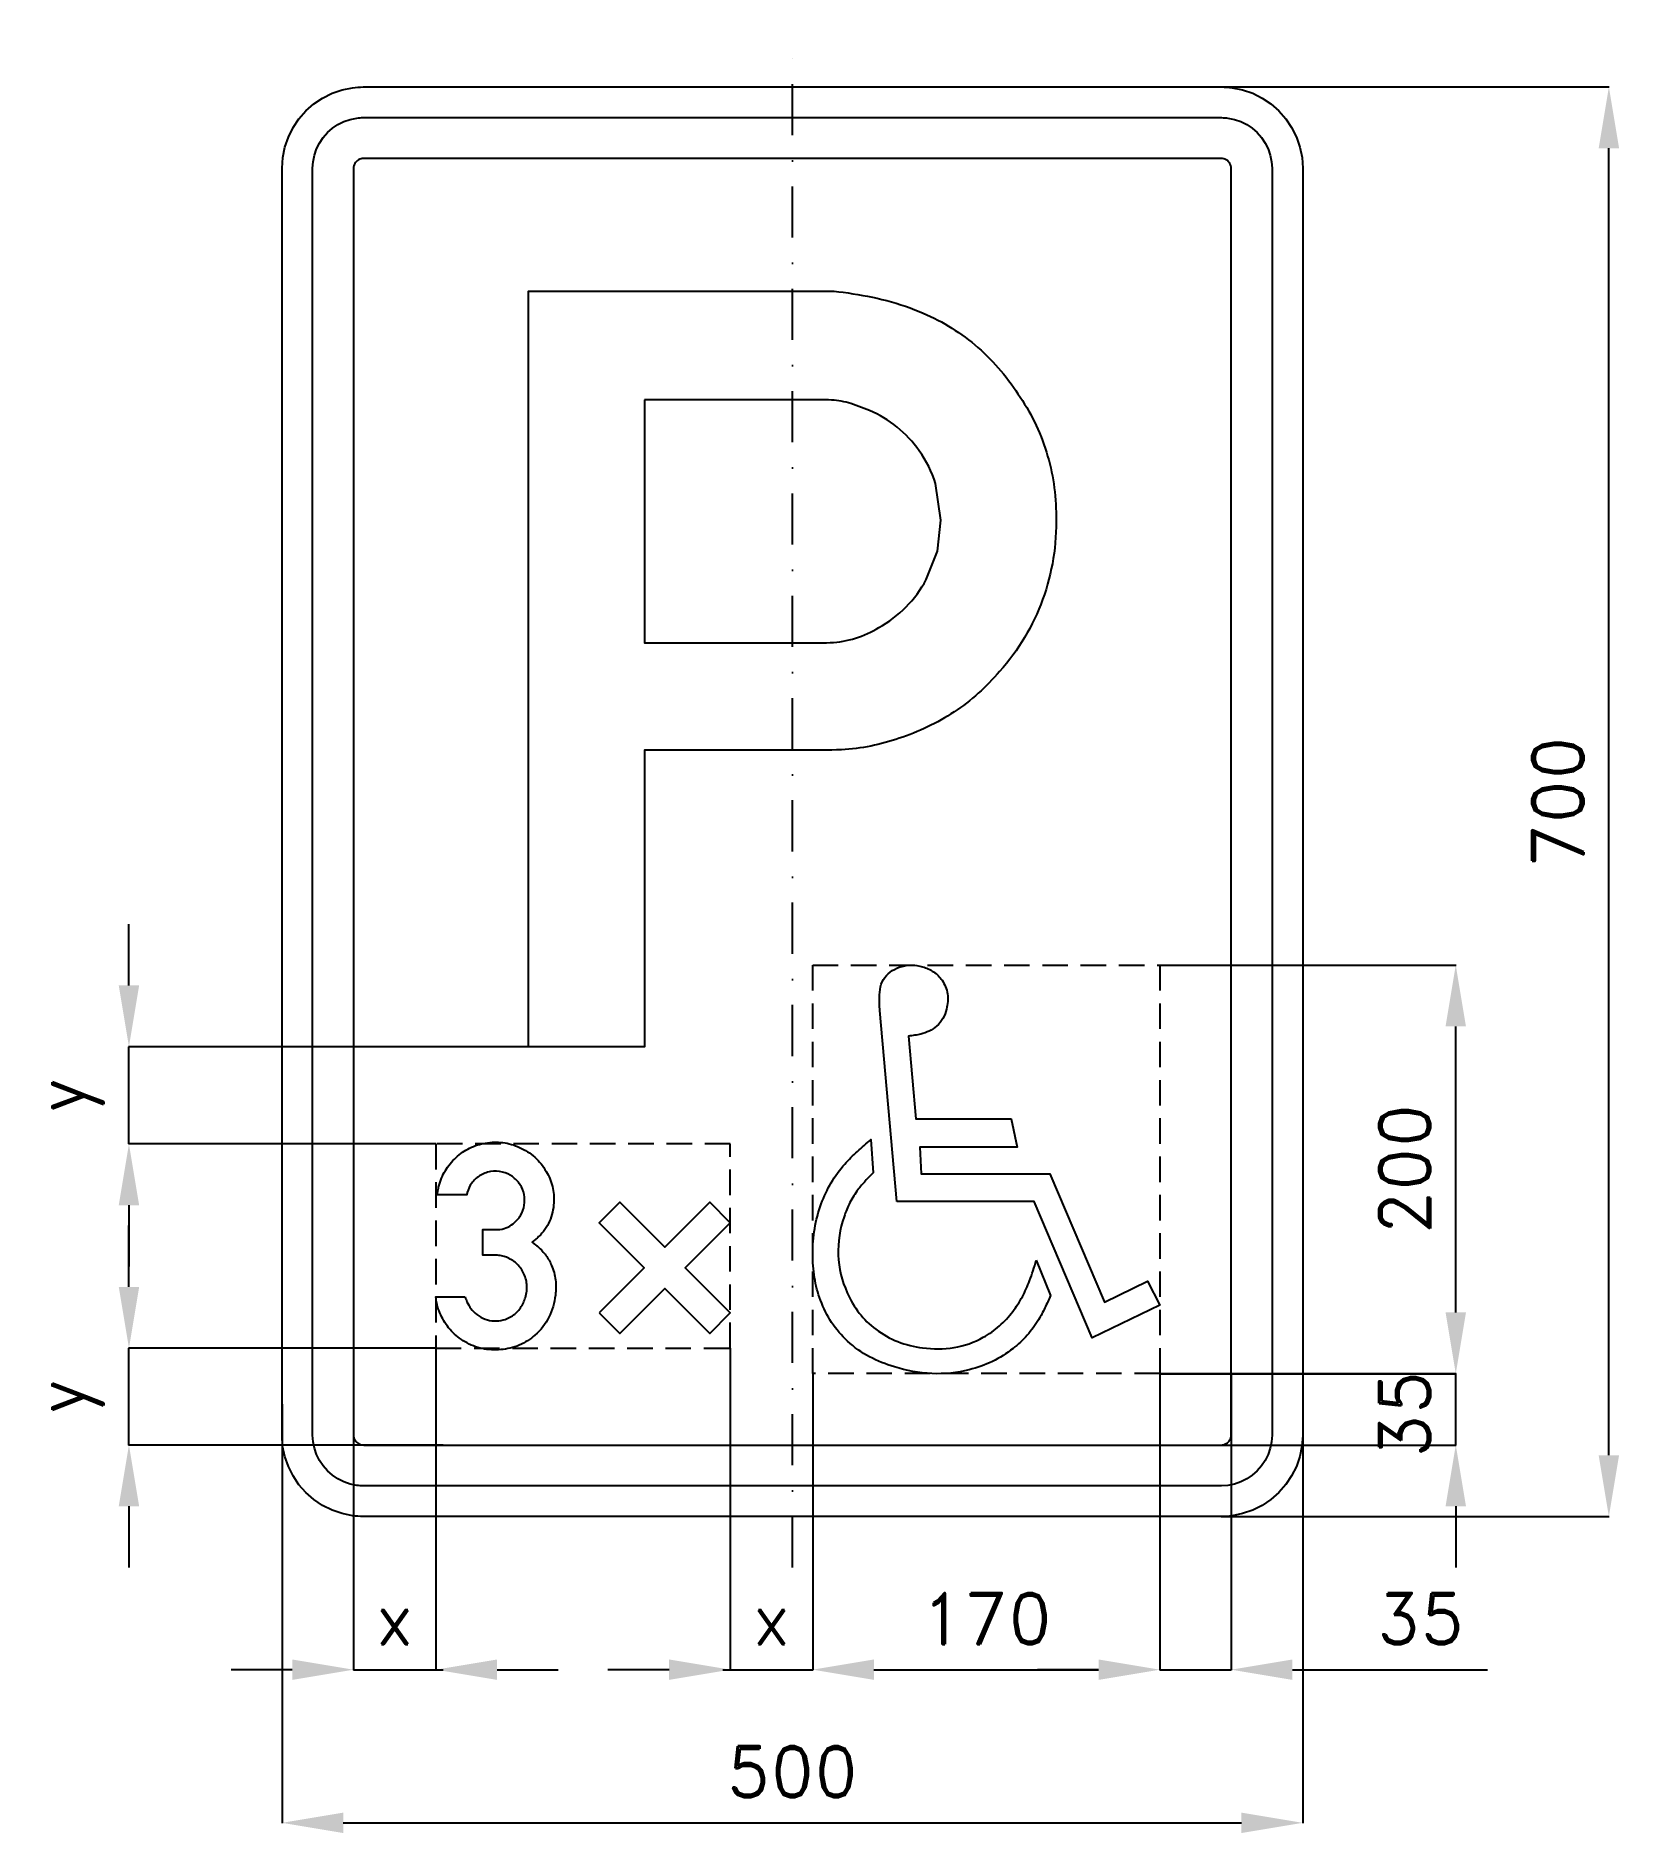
# Model space of a CAD drawing. Header units: millimetres. Extents: x -371 to 405, y -505 to 375.
import ezdxf

# ---------------------------------------------------------------- set-up
doc = ezdxf.new("R2010")
doc.units = ezdxf.units.MM
doc.header["$LTSCALE"] = 5
doc.linetypes.add('ČERCHOVANÁX2', pattern=[2, 1, -0.5, 0, -0.5])
doc.linetypes.add('ČÁRKOVANÁX2', pattern=[1.5, 1, -0.5])
doc.layers.add('Kóty', color=2, linetype='Continuous')
doc.layers.add('Značka', color=7, linetype='Continuous')
doc.styles.get("Standard").update_dxf_attribs({"font": 'romand.shx', "height": 25})
doc.dimstyles.get("Standard").update_dxf_attribs({"dimtxt": 25, "dimasz": 30, "dimexe": 0.18, "dimexo": 0.0625, "dimgap": 12.5, "dimtad": 1, "dimdec": 0, "dimzin": 0, "dimdsep": 46, "dimtxsty": 'Standard', "dimcen": 0.09, "dimadec": 0, "dimazin": 0, "dimtfac": 1, "dimtdec": 0, "dimtofl": 0, "dimtmove": 0, "dimatfit": 3, "dimfxl": 1, "dimtolj": 1, "dimtzin": 0, "dimarcsym": 0})

msp = doc.modelspace()

# ---------------------------------------------------------------- texts
at = {"layer": 'Kóty', "insert": (300, -299.9083), "char_height": 25, "attachment_point": 5, "rotation": 90}
msp.add_mtext('\\A1;35', dxfattribs=at)

# ---------------------------------------------------------------- blocks, each defined once
blk = doc.blocks.new('*D0')
at = {"layer": 'Defpoints', "color": 0, "transparency": 16777216}
for p in [(-250, -294.97), (250, -293.97), (250, -500)]:
    blk.add_point(p, dxfattribs=at)
at = {"layer": 'Kóty', "color": 0, "lineweight": -2, "transparency": 16777216}
for p, q in [((-250, -295.03), (-250, -500.18)), ((250, -294.03), (250, -500.18)), ((-220, -500), (220, -500))]:
    blk.add_line(p, q, dxfattribs=at)
at = {"layer": 'Kóty', "color": 0, "transparency": 16777216}
for points in [[(-220, -495), (-220, -505), (-250, -500)], [(220, -495), (220, -505), (250, -500)]]:
    blk.add_solid(points, dxfattribs=at)
at = {"layer": 'Kóty', "color": 0, "transparency": 16777216, "insert": (0, -475), "char_height": 25, "attachment_point": 5}
blk.add_mtext('\\A1;500', dxfattribs=at)
blk = doc.blocks.new('*D1')
at = {"layer": 'Defpoints', "color": 0, "transparency": 16777216}
for p in [(-30.394, -267.5625), (9.976, -280), (9.976, -425)]:
    blk.add_point(p, dxfattribs=at)
at = {"layer": 'Kóty', "color": 0, "lineweight": -2, "transparency": 16777216}
for p, q in [((-30.394, -267.625), (-30.394, -425.18)), ((9.976, -280.0625), (9.976, -425.18)), ((-60.394, -425), (-90.394, -425)), ((39.976, -425), (69.976, -425))]:
    blk.add_line(p, q, dxfattribs=at)
at = {"layer": 'Kóty', "color": 0, "transparency": 16777216}
for points in [[(-60.394, -420), (-60.394, -430), (-30.394, -425)], [(39.976, -420), (39.976, -430), (9.976, -425)]]:
    blk.add_solid(points, dxfattribs=at)
at = {"layer": 'Kóty', "color": 0, "transparency": 16777216, "insert": (-10.209, -400), "char_height": 25, "attachment_point": 5}
blk.add_mtext('\\A1;x', dxfattribs=at)
blk = doc.blocks.new('*D2')
at = {"layer": 'Defpoints', "color": 0, "transparency": 16777216}
for p in [(-215, -255.55), (-174.68, -267.5), (-215, -425)]:
    blk.add_point(p, dxfattribs=at)
at = {"layer": 'Kóty', "color": 0, "lineweight": -2, "transparency": 16777216}
for p, q in [((-215, -255.61), (-215, -425.18)), ((-174.68, -267.56), (-174.68, -425.18)), ((-245, -425), (-275, -425)), ((-144.68, -425), (-114.68, -425))]:
    blk.add_line(p, q, dxfattribs=at)
at = {"layer": 'Kóty', "color": 0, "transparency": 16777216}
for points in [[(-245, -420), (-245, -430), (-215, -425)], [(-144.68, -420), (-144.68, -430), (-174.68, -425)]]:
    blk.add_solid(points, dxfattribs=at)
at = {"layer": 'Kóty', "color": 0, "transparency": 16777216, "insert": (-194.84, -400), "char_height": 25, "attachment_point": 5}
blk.add_mtext('\\A1;x', dxfattribs=at)
blk = doc.blocks.new('*D3')
at = {"layer": 'Defpoints', "color": 0, "transparency": 16777216}
for p in [(-325, -267.56), (-174.68, -267.56), (-171.01, -315)]:
    blk.add_point(p, dxfattribs=at)
at = {"layer": 'Kóty', "color": 0, "lineweight": -2, "transparency": 16777216}
for p, q in [((-325, -237.56), (-325, -207.56)), ((-174.74, -267.56), (-325.18, -267.56)), ((-171.07, -315), (-325.18, -315)), ((-325, -345), (-325, -375))]:
    blk.add_line(p, q, dxfattribs=at)
at = {"layer": 'Kóty', "color": 0, "transparency": 16777216}
for points in [[(-330, -237.56), (-320, -237.56), (-325, -267.56)], [(-330, -345), (-320, -345), (-325, -315)]]:
    blk.add_solid(points, dxfattribs=at)
at = {"layer": 'Kóty', "color": 0, "transparency": 16777216, "insert": (-354.17, -291.28), "char_height": 25, "attachment_point": 5, "rotation": 90}
blk.add_mtext('\\A1;y', dxfattribs=at)
blk = doc.blocks.new('*D4')
at = {"layer": 'Defpoints', "color": 0, "transparency": 16777216}
for p in [(-325, -119.96), (-129.2, -119.96), (-174.68, -167.56)]:
    blk.add_point(p, dxfattribs=at)
at = {"layer": 'Kóty', "color": 0, "lineweight": -2, "transparency": 16777216}
for p, q in [((-325, -89.96), (-325, -59.96)), ((-129.26, -119.96), (-325.18, -119.96)), ((-174.74, -167.56), (-325.18, -167.56)), ((-325, -197.56), (-325, -227.56))]:
    blk.add_line(p, q, dxfattribs=at)
at = {"layer": 'Kóty', "color": 0, "transparency": 16777216}
for points in [[(-330, -89.96), (-320, -89.96), (-325, -119.96)], [(-330, -197.56), (-320, -197.56), (-325, -167.56)]]:
    blk.add_solid(points, dxfattribs=at)
at = {"layer": 'Kóty', "color": 0, "transparency": 16777216, "insert": (-354.17, -143.76), "char_height": 25, "attachment_point": 5, "rotation": 90}
blk.add_mtext('\\A1;y', dxfattribs=at)
blk = doc.blocks.new('*D5')
at = {"layer": 'Defpoints', "color": 0, "transparency": 16777216}
for p in [(180.03, -280), (215, -280), (215, -425)]:
    blk.add_point(p, dxfattribs=at)
at = {"layer": 'Kóty', "color": 0, "lineweight": -2, "transparency": 16777216}
for p, q in [((180.03, -280.06), (180.03, -425.18)), ((215, -280.06), (215, -425.18)), ((150.03, -425), (120.03, -425)), ((245, -425), (340.48, -425))]:
    blk.add_line(p, q, dxfattribs=at)
at = {"layer": 'Kóty', "color": 0, "transparency": 16777216}
for points in [[(150.03, -420), (150.03, -430), (180.03, -425)], [(245, -420), (245, -430), (215, -425)]]:
    blk.add_solid(points, dxfattribs=at)
at = {"layer": 'Kóty', "color": 0, "transparency": 16777216, "insert": (307.74, -400), "char_height": 25, "attachment_point": 5}
blk.add_mtext('\\A1;35', dxfattribs=at)
blk = doc.blocks.new('*D6')
at = {"layer": 'Defpoints', "color": 0, "transparency": 16777216}
for p in [(210, 350), (400, 350), (210, -350)]:
    blk.add_point(p, dxfattribs=at)
at = {"layer": 'Kóty', "color": 0, "lineweight": -2, "transparency": 16777216}
for p, q in [((210.0625, 350), (400.18, 350)), ((400, -320), (400, 320)), ((210.0625, -350), (400.18, -350))]:
    blk.add_line(p, q, dxfattribs=at)
at = {"layer": 'Kóty', "color": 0, "transparency": 16777216}
for points in [[(395, 320), (405, 320), (400, 350)], [(395, -320), (405, -320), (400, -350)]]:
    blk.add_solid(points, dxfattribs=at)
at = {"layer": 'Kóty', "color": 0, "transparency": 16777216, "insert": (375, 0), "char_height": 25, "attachment_point": 5, "rotation": 90}
blk.add_mtext('\\A1;700', dxfattribs=at)
blk = doc.blocks.new('*D7')
at = {"layer": 'Defpoints', "color": 0, "transparency": 16777216}
for p in [(9.976, -280), (180.035, -280), (180.035, -425)]:
    blk.add_point(p, dxfattribs=at)
at = {"layer": 'Kóty', "color": 0, "lineweight": -2, "transparency": 16777216}
for p, q in [((9.976, -280.0625), (9.976, -425.18)), ((180.035, -280.0625), (180.035, -425.18)), ((39.976, -425), (150.035, -425))]:
    blk.add_line(p, q, dxfattribs=at)
at = {"layer": 'Kóty', "color": 0, "transparency": 16777216}
for points in [[(39.976, -420), (39.976, -430), (9.976, -425)], [(150.035, -420), (150.035, -430), (180.035, -425)]]:
    blk.add_solid(points, dxfattribs=at)
at = {"layer": 'Kóty', "color": 0, "transparency": 16777216, "insert": (95.0055, -400), "char_height": 25, "attachment_point": 5}
blk.add_mtext('\\A1;170', dxfattribs=at)
blk = doc.blocks.new('*D8')
at = {"layer": 'Defpoints', "color": 0, "transparency": 16777216}
for p in [(180.035, -80), (325, -80), (180.035, -280)]:
    blk.add_point(p, dxfattribs=at)
at = {"layer": 'Kóty', "color": 0, "lineweight": -2, "transparency": 16777216}
for p, q in [((180.0975, -80), (325.18, -80)), ((325, -250), (325, -110)), ((180.0975, -280), (325.18, -280))]:
    blk.add_line(p, q, dxfattribs=at)
at = {"layer": 'Kóty', "color": 0, "transparency": 16777216}
for points in [[(320, -110), (330, -110), (325, -80)], [(320, -250), (330, -250), (325, -280)]]:
    blk.add_solid(points, dxfattribs=at)
at = {"layer": 'Kóty', "color": 0, "transparency": 16777216, "insert": (300, -180), "char_height": 25, "attachment_point": 5, "rotation": 90}
blk.add_mtext('\\A1;200', dxfattribs=at)

# ---------------------------------------------------------------- dimensions: what is measured, and where the dimension line sits
at = {"layer": 'Kóty'}
for base, p1, p2, picture, middle in [((400, 350), (210, -350), (210, 350), '*D6', (375, 0)), ((325, -80), (180.035, -280), (180.035, -80), '*D8', (300, -180))]:
    dim = msp.add_linear_dim(base=base, p1=p1, p2=p2, angle=90, dimstyle='Standard', dxfattribs=at)
    dim.commit()
    dim.dimension.update_dxf_attribs({"geometry": picture, "text_midpoint": middle})
for base, p1, p2, picture, middle in [((-325, -119.961), (-174.682, -167.5625), (-129.2, -119.961), '*D4', (-354.1667, -143.7617)), ((-325, -267.5625), (-171.005, -315), (-174.682, -267.5625), '*D3', (-354.1667, -291.2812))]:
    dim = msp.add_linear_dim(base=base, p1=p1, p2=p2, angle=90, text='y', dimstyle='Standard', dxfattribs=at)
    dim.commit()
    dim.dimension.update_dxf_attribs({"geometry": picture, "text_midpoint": middle})
for base, p1, p2, picture, middle in [((-215, -425), (-174.682, -267.5), (-215, -255.5496), '*D2', (-194.841, -400)), ((9.976, -425), (-30.394, -267.5625), (9.976, -280), '*D1', (-10.209, -400))]:
    dim = msp.add_linear_dim(base=base, p1=p1, p2=p2, text='x', dimstyle='Standard', dxfattribs=at)
    dim.commit()
    dim.dimension.update_dxf_attribs({"geometry": picture, "text_midpoint": middle})
for base, p1, p2, picture, middle in [((180.035, -425), (9.976, -280), (180.035, -280), '*D7', (95.0055, -400)), ((215, -425), (180.035, -280), (215, -280), '*D5', (307.7381, -400)), ((250, -500), (-250, -294.9687), (250, -293.97), '*D0', (0, -475))]:
    dim = msp.add_linear_dim(base=base, p1=p1, p2=p2, dimstyle='Standard', dxfattribs=at)
    dim.commit()
    dim.dimension.update_dxf_attribs({"geometry": picture, "text_midpoint": middle})

# ---------------------------------------------------------------- linework, layer by layer
at = {"layer": 'Kóty'}
for p, q in [((325, -250.0625), (325, -154.5863)), ((180.0975, -280.0625), (325.18, -280.0625)), ((161.671, -315), (325.18, -315)), ((325, -345), (325, -375))]:
    msp.add_line(p, q, dxfattribs=at)
for points in [[(-325, -167.5), (-325, -119.961)], [(-325, -315), (-325, -267.5625)], [(325, -315), (325, -280)], [(-215, -425), (-171.005, -425)], [(-33.984, -425), (9.976, -425)], [(180.035, -425), (215, -425)]]:
    msp.add_lwpolyline(points, dxfattribs=at)
for points in [[(320, -250.0625), (330, -250.0625), (325, -280.0625)], [(320, -345), (330, -345), (325, -315)]]:
    msp.add_solid(points, dxfattribs=at)
at = {"layer": 'Značka', "color": 6, "linetype": 'ČERCHOVANÁX2', "ltscale": 5}
msp.add_lwpolyline([(0, -375), (0, 375)], dxfattribs=at)
at = {"layer": 'Značka', "color": 5}
for points in [[(-210, -350), (-210.2, -349.9995), (-210.3, -349.9988, -0.0321716), (-215.5, -349.637), (-220.6, -348.5823), (-225.5, -346.9227), (-230.1, -344.5885), (-234.4, -341.714), (-238.3, -338.2843), (-241.7, -334.4026), (-244.6, -330.0906), (-246.9, -325.4605), (-248.6, -320.5549), (-249.7, -315.4767), (-250, -310.314), (-250, -310.157), (-250, -310), (-250, 310), (-250, 310.157), (-250, 310.314), (-249.6, 315.479), (-248.6, 320.555), (-246.9, 325.464), (-244.6, 330.091), (-241.7, 334.402), (-238.3, 338.284), (-234.4, 341.717), (-230.1, 344.589), (-225.5, 346.906), (-220.6, 348.582), (-215.5, 349.654, -0.0367311), (-210.3, 349.999), (-210.2, 350), (-210, 350), (210, 350), (210.2, 350), (210.3, 349.999, -0.0321716), (215.5, 349.637), (220.6, 348.582), (225.5, 346.923), (230.1, 344.589), (234.4, 341.714), (238.3, 338.284), (241.7, 334.403), (244.6, 330.091), (246.9, 325.46), (248.6, 320.555), (249.7, 315.477), (250, 310.314), (250, 310.157), (250, 310), (250, -310), (250, -310.157), (250, -310.314), (249.6, -315.4791), (248.6, -320.5549), (246.9, -325.4636), (244.6, -330.0906), (241.7, -334.4017), (238.3, -338.2843), (234.4, -341.7172), (230.1, -344.5885), (225.5, -346.9061), (220.6, -348.5823), (215.5, -349.6542, -0.0367341), (210.3, -349.9988), (210.2, -349.9996), (210, -350), (-210, -350)], [(-210, -335), (-210.1, -334.9997), (-210.2, -334.9992, -0.0321601), (-213.4, -334.7731), (-216.6, -334.1139), (-219.7, -333.0767), (-222.6, -331.6178), (-225.3, -329.8212), (-227.7, -327.6777), (-229.8, -325.2516), (-231.6, -322.5566), (-233.1, -319.6628), (-234.1, -316.5968), (-234.8, -313.423), (-235, -310.196), (-235, -310.098), (-235, -310), (-235, 310), (-235, 310.098), (-235, 310.196), (-234.8, 313.424), (-234.1, 316.597), (-233.1, 319.665), (-231.6, 322.557), (-229.8, 325.251), (-227.7, 327.678), (-225.3, 329.823), (-222.6, 331.618), (-219.7, 333.066), (-216.6, 334.114), (-213.4, 334.784, -0.0367287), (-210.2, 334.999), (-210.1, 335), (-210, 335), (210, 335), (210.1, 335), (210.2, 334.999, -0.0321789), (213.4, 334.773), (216.6, 334.114), (219.7, 333.077), (222.6, 331.618), (225.3, 329.821), (227.7, 327.678), (229.8, 325.252), (231.6, 322.557), (233.1, 319.663), (234.1, 316.597), (234.8, 313.423), (235, 310.196), (235, 310.098), (235, 310), (235, -310), (235, -310.098), (235, -310.196), (234.8, -313.424), (234.1, -316.5968), (233.1, -319.6648), (231.6, -322.5566), (229.8, -325.2511), (227.7, -327.6777), (225.3, -329.8233), (222.6, -331.6178), (219.7, -333.0663), (216.6, -334.1139), (213.4, -334.7839), (210.2, -334.9992), (210.1, -334.9997), (210, -335), (-210, -335)], [(-129.2, -119.961), (-129.2, 250.039), (20.5, 250.039), (22.7, 249.754), (24.9, 249.46, -0.0253522), (43.9, 246.011, -0.042933), (62.2, 240.018, -0.0795852), (89.4, 223.722, -0.076468), (110.5, 199.742, -0.0768591), (124.5, 171.213, -0.0757333), (129.2, 139.771, -0.0940344), (122.6, 99.087, -0.0983727), (101.5, 63.844, -0.0732822), (79.2, 43.988, -0.067707), (52.4, 31.122, -0.0342059), (38.4, 27.282, -0.0378679), (24.1, 25.495), (21.7, 25.383), (19.3, 25.302), (-72.5, 25.302), (-72.5, -119.961), (-129.2, -119.961)], [(-72.5, 196.89), (-72.5, 77.873), (15.1, 77.873), (16.8, 77.875), (18.6, 77.911, 0.0671332), (30.9, 80.101, 0.0577061), (42.4, 85.311, 0.0717257), (55.7, 95.396, 0.0745311), (65.5, 108.783), (71.1, 122.785), (72.8, 137.844), (70.1, 155.791, 0.0837356), (62.1, 171.915, 0.0733358), (51.3, 183.454, 0.0660673), (37.8, 191.648), (28.7, 195.041, 0.0492476), (19.2, 196.697), (17.7, 196.805), (16.3, 196.89), (-72.5, 196.89)], [(51.155, -195.814), (42.827, -102.226), (42.707, -99.722, -0.00735482), (42.637, -97.18, -0.0426036), (42.944, -91.892, -0.100628), (44.644, -87.062, -0.105254), (47.885, -83.411, -0.0794599), (52.348, -81.067, -0.0863054), (58.07, -79.998, -0.0793211), (63.823, -80.85, -0.080086), (69.19, -83.298, -0.0987465), (73.318, -87.388, -0.120874), (75.974, -94.125, -0.103241), (75.515, -101.521, -0.0742241), (73.735, -106.12, -0.0847018), (70.686, -109.849, -0.07154), (67.069, -112.282, -0.0549559), (62.928, -113.755, -0.0267718), (59.887, -114.354, -0.00900951), (56.824, -114.732), (60.486, -155.259), (107.253, -155.259), (110.156, -169.094), (62.44, -169.094), (63.145, -182.196), (126.188, -182.196), (152.854, -245.049), (173.958, -234.795), (180.035, -246.568), (146.886, -262.492), (118.402, -195.814), (51.155, -195.814)], [(-160.245, -242.469, 0.0053632), (-159.8636, -243.639, 0.016109), (-159.4325, -244.792, 0.0669664), (-157.4341, -248.212, 0.0673496), (-154.578, -251.01, 0.0796176), (-150.534, -253.303, 0.083501), (-145.985, -254.187, 0.0787248), (-141.688, -253.764, 0.0773067), (-137.724, -252.052, 0.094872), (-133.593, -248.383, 0.087405), (-130.995, -243.437, 0.0973881), (-130.036, -237.195, 0.104443), (-131.568, -231.104, 0.0948618), (-134.788, -226.45, 0.0956619), (-139.453, -223.323, 0.0455935), (-141.878, -222.46, 0.0433204), (-144.401, -222.042), (-144.969, -222), (-145.537, -221.969), (-151.703, -221.969), (-151.703, -209.469), (-145.318, -209.469), (-144.776, -209.486), (-144.235, -209.49, 0.0895101), (-140.298, -208.686, 0.078176), (-136.766, -206.604, 0.0985625), (-133.157, -202.575, 0.099794), (-131.37, -197.49, 0.0968677), (-131.425, -192.255, 0.0986935), (-133.443, -187.437, 0.10056), (-137.11, -183.576, 0.0976342), (-141.995, -181.396, 0.106012), (-147.831, -181.108, 0.108978), (-153.276, -183.25, 0.0963195), (-157.0864, -186.759, 0.100254), (-159.2554, -191.354, 0.00961822), (-159.4035, -191.926, 0.00322494), (-159.5367, -192.5), (-174.0158, -192.5, -0.00489409), (-173.6209, -190.331, -0.0146543), (-173.1408, -188.177, -0.0709107), (-170.0059, -180.634, -0.076588), (-164.8075, -174.281, -0.0789616), (-158.0917, -169.568, -0.0763764), (-150.255, -167.115, -0.0778016), (-141.793, -166.893, -0.0779709), (-133.662, -169.26, -0.0810056), (-126.188, -174.068, -0.0809941), (-120.62, -180.979, -0.0763038), (-117.541, -188.333, -0.0798197), (-116.86, -196.323, -0.0920816), (-118.992, -205.451, -0.105091), (-124.297, -212.958, -0.0205825), (-125.849, -214.373, -0.00686726), (-127.474, -215.698, -0.00502674), (-125.967, -216.819, -0.0150506), (-124.505, -218, -0.0580494), (-120.716, -222.145, -0.0589006), (-117.974, -227.062, -0.0748824), (-116.032, -234.17, -0.0640978), (-116.11, -241.635, -0.0894128), (-119.274, -252.387, -0.101883), (-126.099, -261.125, -0.087334), (-133.809, -266.0803, -0.0809669), (-142.766, -268.25, -0.079652), (-151.879, -267.7688, -0.0826631), (-160.3388, -264.4375, -0.0768241), (-166.9865, -259.2329, -0.0765864), (-171.7554, -252.302, -0.0410967), (-173.4529, -248.235, -0.0403668), (-174.4638, -243.969, -0.00523052), (-174.5784, -243.219), (-174.6825, -242.469), (-160.245, -242.469)], [(119.488, -224.541), (126.432, -241.821, -0.00805521), (123.703, -247.837, -0.0242775), (120.6, -253.649, -0.0455156), (115.013, -261.219, -0.0460724), (108.121, -267.6733, -0.0572263), (97.979, -274.0653, -0.0534912), (86.664, -278.09, -0.075448), (68.315, -280.001, -0.0671187), (50.015, -276.6794, -0.0523606), (37.737, -271.7441, -0.066908), (27.093, -264.1468, -0.0639545), (19.247, -254.969, -0.0589762), (13.828, -244.127, -0.0513774), (10.846, -233.002, -0.0419298), (9.976, -221.503, -0.0435249), (10.932, -208.996, -0.0497119), (14.181, -196.899, -0.0477422), (19.013, -186.585, -0.0492759), (25.71, -177.422, -0.029704), (31.851, -171.183, -0.00983921), (38.487, -165.432), (39.626, -181.681, 0.00826509), (35.734, -185.718, 0.025074), (32.139, -189.982, 0.0427097), (28.213, -196.271, 0.0389732), (25.33, -203.193, 0.0916031), (22.521, -221.996, 0.103683), (26.93, -240.411, 0.0686751), (32.729, -250.355, 0.0682272), (40.928, -258.3145, 0.0709918), (51.68, -264.3559, 0.0632911), (63.796, -267.3749, 0.076902), (79.207, -267.2575, 0.091287), (93.527, -262.1936, 0.0595036), (101.445, -256.6785, 0.0509155), (107.986, -249.552, 0.0399593), (112.663, -242.363, 0.0350373), (116.205, -234.578, 0.0152342), (117.948, -229.594, 0.00506984), (119.488, -224.541)]]:
    msp.add_lwpolyline(points, format="xyb", dxfattribs=at)
for points in [[(-210, -315), (210, -315), (210, -315), (210, -315), (210.7, -314.955), (211.3, -314.823), (211.9, -314.615), (212.5, -314.324), (213.1, -313.964), (213.5, -313.536), (214, -313.05), (214.3, -312.511), (214.6, -311.933), (214.8, -311.319), (215, -310.685), (215, -310.039), (215, -310.02), (215, -310), (215, 310), (215, 310.02), (215, 310.039), (215, 310.685), (214.8, 311.319), (214.6, 311.933), (214.3, 312.511), (214, 313.05), (213.5, 313.536), (213.1, 313.965), (212.5, 314.324), (211.9, 314.613), (211.3, 314.823), (210.7, 314.957), (210, 315), (210, 315), (210, 315), (-210, 315), (-210, 315), (-210, 315), (-210.7, 314.955), (-211.3, 314.823), (-211.9, 314.615), (-212.5, 314.324), (-213.1, 313.964), (-213.5, 313.536), (-214, 313.05), (-214.3, 312.511), (-214.6, 311.933), (-214.8, 311.319), (-215, 310.685), (-215, 310.039), (-215, 310.02), (-215, 310), (-215, -310), (-215, -310.02), (-215, -310.039), (-215, -310.685), (-214.8, -311.319), (-214.6, -311.933), (-214.3, -312.511), (-214, -313.05), (-213.5, -313.536), (-213.1, -313.965), (-212.5, -314.324), (-211.9, -314.613), (-211.3, -314.823), (-210.7, -314.957), (-210, -315), (-210, -315), (-210, -315)], [(-94.68, -250.256), (-84.579, -260.3571), (-62.537, -238.316), (-40.496, -260.3571), (-30.394, -250.256), (-52.436, -228.214), (-30.394, -206.173), (-40.496, -196.071), (-62.537, -218.113), (-84.579, -196.071), (-94.68, -206.173), (-72.639, -228.214), (-94.68, -250.256)]]:
    msp.add_lwpolyline(points, dxfattribs=at)
at = {"layer": 'Značka', "color": 6, "linetype": 'ČÁRKOVANÁX2', "ltscale": 2.5}
msp.add_lwpolyline([(9.976, -280), (9.976, -80), (180.035, -80), (180.035, -280), (9.976, -280)], dxfattribs=at)
msp.add_lwpolyline([(-174.682, -267.5625), (-30.394, -267.5625), (-30.394, -167.5625), (-174.682, -167.5625)], close=True, dxfattribs=at)

msp.set_redraw_order([(e.dxf.handle, doc.entitydb.next_handle()) for e in msp.query("TEXT MTEXT ATTDEF DIMENSION ARC_DIMENSION")])  # texts and dimensions are drawn at this point

doc.saveas('drawing.dxf')
